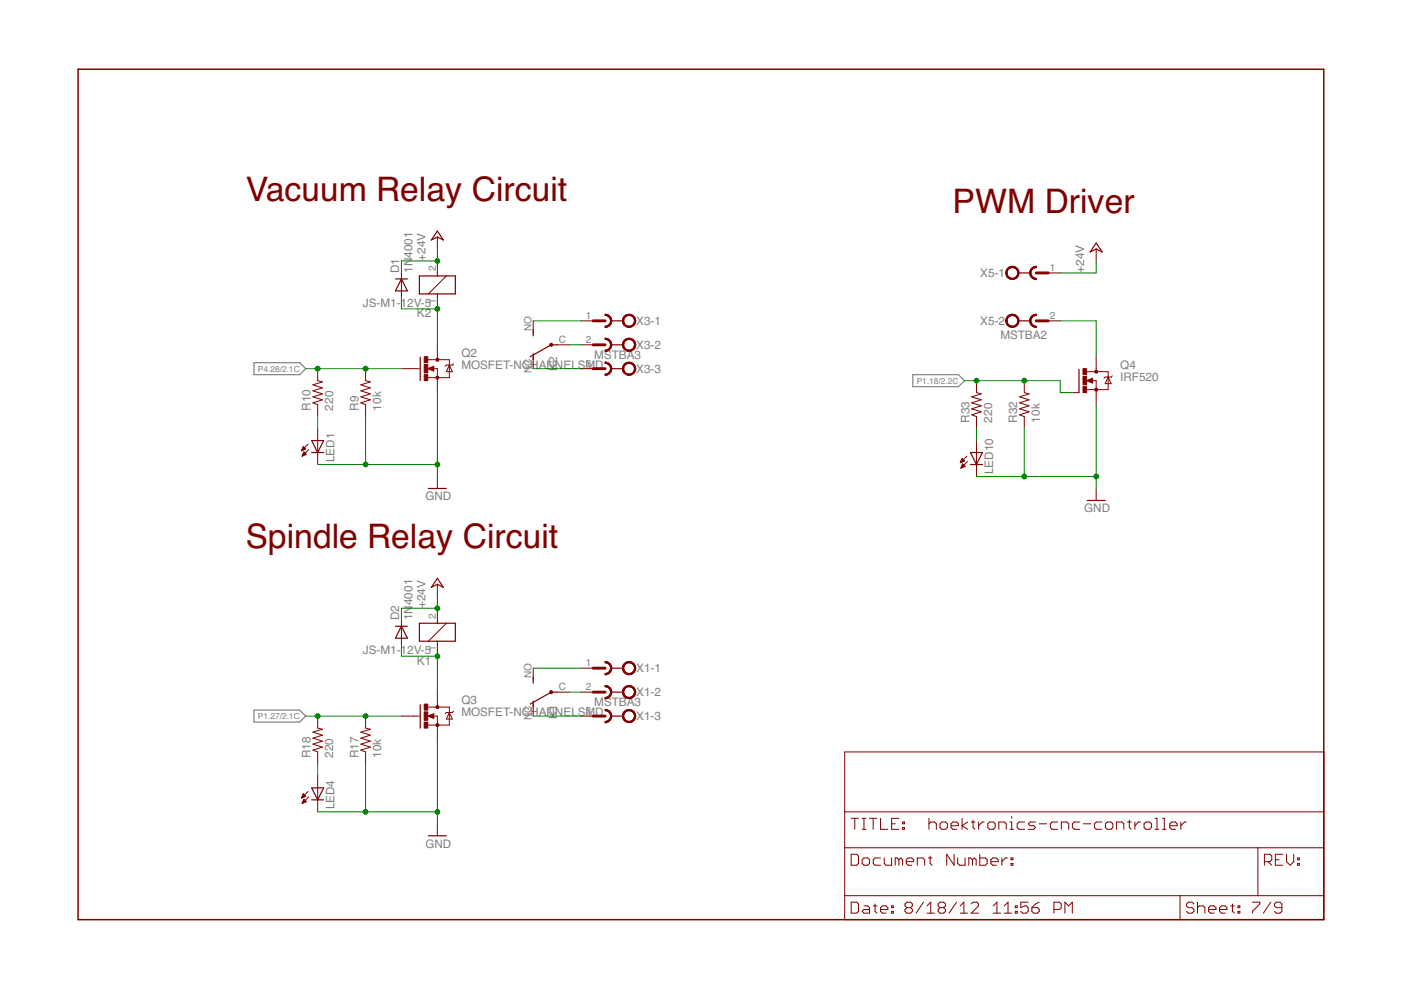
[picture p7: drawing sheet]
<svg xmlns="http://www.w3.org/2000/svg" width="297mm" height="210mm" viewBox="0 0 297 210" stroke-linecap="round" stroke-linejoin="round" font-family="sans-serif">
<defs><g id="words">
<g font-size="7.2" fill="#800000">
<text x="52.1" y="42.6">Vacuum Relay Circuit</text>
<text x="201.9" y="45.2">PWM Driver</text>
<text x="52.1" y="116.3">Spindle Relay Circuit</text>
</g>
<g font-size="2.5" fill="#808080">
<text x="84.6" y="57.9" transform="rotate(-90 84.6 57.9)">D1</text>
<text x="87.4" y="57.9" transform="rotate(-90 87.4 57.9)">1N</text>
<text x="87.4" y="54.7" transform="rotate(-90 87.4 54.7)">4001</text>
<text x="90.2" y="55.3" transform="rotate(-90 90.2 55.3)">+24V</text>
<text x="207.8" y="58.8">X5-1</text>
<text x="229.9" y="57.9" transform="rotate(-90 229.9 57.9)">+24V</text>
<text x="76.9" y="65.1">JS-M1-12V-5</text>
<text x="88.4" y="67.3">K2</text>
<text x="134.9" y="68.9">X3-1</text>
<text x="207.8" y="68.9">X5-2</text>
<text x="212.1" y="71.8">MSTBA2</text>
<text x="97.8" y="75.6">Q2</text>
<text x="126" y="76.1">MSTBA3</text>
<text x="134.9" y="74">X3-2</text>
<text x="97.8" y="78.2">MOSFET-NCHANNELSMD</text>
<text x="118.1" y="78.7" transform="rotate(-90 118.1 78.7)">K2</text>
<text x="134.9" y="79.1">X3-3</text>
<text x="237.5" y="80.7">IRF520</text>
<text x="237.5" y="78.2">Q4</text>
<text x="65.8" y="87.1" transform="rotate(-90 65.8 87.1)">R10</text>
<text x="70.6" y="87.1" transform="rotate(-90 70.6 87.1)">220</text>
<text x="76" y="87.1" transform="rotate(-90 76 87.1)">R9</text>
<text x="80.8" y="87.1" transform="rotate(-90 80.8 87.1)">10k</text>
<text x="205.5" y="89.6" transform="rotate(-90 205.5 89.6)">R33</text>
<text x="210.3" y="89.6" transform="rotate(-90 210.3 89.6)">220</text>
<text x="215.7" y="89.6" transform="rotate(-90 215.7 89.6)">R32</text>
<text x="220.5" y="89.6" transform="rotate(-90 220.5 89.6)">10k</text>
<text x="70.9" y="98" transform="rotate(-90 70.9 98)">LED1</text>
<text x="210.6" y="100.5" transform="rotate(-90 210.6 100.5)">LED10</text>
<text x="90.2" y="106.1">GND</text>
<text x="229.9" y="108.7">GND</text>
<text x="84.6" y="131.5" transform="rotate(-90 84.6 131.5)">D2</text>
<text x="87.4" y="131.5" transform="rotate(-90 87.4 131.5)">1N</text>
<text x="87.4" y="128.3" transform="rotate(-90 87.4 128.3)">4001</text>
<text x="90.2" y="129" transform="rotate(-90 90.2 129)">+24V</text>
<text x="76.9" y="138.7">JS-M1-12V-5</text>
<text x="88.4" y="140.9">K1</text>
<text x="134.9" y="142.6">X1-1</text>
<text x="97.8" y="149.3">Q3</text>
<text x="126" y="149.8">MSTBA3</text>
<text x="134.9" y="147.6">X1-2</text>
<text x="97.8" y="151.8">MOSFET-NCHANNELSMD</text>
<text x="118.1" y="152.4" transform="rotate(-90 118.1 152.4)">K1</text>
<text x="134.9" y="152.7">X1-3</text>
<text x="65.8" y="160.7" transform="rotate(-90 65.8 160.7)">R18</text>
<text x="70.6" y="160.7" transform="rotate(-90 70.6 160.7)">220</text>
<text x="76" y="160.7" transform="rotate(-90 76 160.7)">R17</text>
<text x="80.8" y="160.7" transform="rotate(-90 80.8 160.7)">10k</text>
<text x="70.9" y="171.6" transform="rotate(-90 70.9 171.6)">LED4</text>
<text x="90.2" y="179.8">GND</text>
</g>
<g font-size="2.1" fill="#808080">
<text x="92.4" y="57.5" transform="rotate(-90 92.4 57.5)">2</text>
<text x="222.6" y="57.5">1</text>
<text x="92.4" y="64.5" transform="rotate(-90 92.4 64.5)">1</text>
<text x="112.7" y="70.2" transform="rotate(-90 112.7 70.2)">NO</text>
<text x="124.2" y="67.7">1</text>
<text x="222.6" y="67.7">2</text>
<text x="118.5" y="72.7">C</text>
<text x="124.2" y="72.7">2</text>
<text x="124.2" y="77.8">3</text>
<text x="112.7" y="79" transform="rotate(-90 112.7 79)">NC</text>
<text x="92.4" y="131.1" transform="rotate(-90 92.4 131.1)">2</text>
<text x="92.4" y="138.1" transform="rotate(-90 92.4 138.1)">1</text>
<text x="112.7" y="143.8" transform="rotate(-90 112.7 143.8)">NO</text>
<text x="124.2" y="141.3">1</text>
<text x="118.5" y="146.4">C</text>
<text x="124.2" y="146.4">2</text>
<text x="112.7" y="152.7" transform="rotate(-90 112.7 152.7)">NC</text>
<text x="124.2" y="151.5">3</text>
</g>
<g font-size="1.8" fill="#808080">
<text x="54.7" y="78.8">P4.28/2.1C</text>
<text x="194.4" y="81.4">P1.18/2.2C</text>
<text x="54.7" y="152.5">P1.27/2.1C</text>
</g>
</g></defs>
<g fill="#808080" stroke="#808080" stroke-width=".25">
<path d="M64.8 78.2l-1.3 1.2z"/>
<path d="M53.8 79.4h9.7z"/>
<path d="M63.5 76.9l1.3 1.3z"/>
<path d="M53.8 76.9h9.7z"/>
<path d="M53.8 76.9v2.5z"/>
<path d="M64.8 151.8l-1.3 1.3z"/>
<path d="M53.8 153.1h9.7z"/>
<path d="M63.5 150.6l1.3 1.2z"/>
<path d="M53.8 150.6h9.7z"/>
<path d="M53.8 150.6v2.5z"/>
<path d="M204.5 80.7l-1.3 1.3z"/>
<path d="M193.5 82h9.7z"/>
<path d="M203.2 79.4l1.3 1.3z"/>
<path d="M193.5 79.4h9.7z"/>
<path d="M193.5 79.4v2.6z"/>
</g>
<g fill="#800000" stroke="#800000" stroke-width=".25">
<path d="M94.6 132.1h1.9z"/>
<path d="M88.9 132.1v3.9z"/>
<path d="M88.9 136h1.9z"/>
<path d="M96.5 132.1v3.9z"/>
<path d="M88.9 132.1h3.8z"/>
<path d="M92.7 136h3.8z"/>
<path d="M92.7 132.1h1.9z"/>
<path d="M90.8 136h1.9z"/>
<path d="M113.1 148.7v1.2z"/>
<path d="M113.1 143.6v1.2z"/>
<path d="M112.4 149.3l4.5-2.6z"/>
<path d="M116.9 146.7h1.2z"/>
<path d="M85.1 132.8l1.3 2.5z"/>
<path d="M85.1 132.8l-1.3 2.5z"/>
<path d="M83.8 132.8h1.3z"/>
<path d="M83.8 135.3h2.6z"/>
<path d="M85.1 132.8h1.3z"/>
<path d="M68.6 167l-1.2 2.6z"/>
<path d="M66.1 167l1.3 2.6z"/>
<path d="M67.4 169.6h1.2z"/>
<path d="M66.1 169.6h1.3z"/>
<path d="M67.4 167h1.2z"/>
<path d="M66.1 167h1.3z"/>
<path d="M90.8 177.2h3.8z"/>
<path d="M92.7 123.9l1.3 .6z"/>
<path d="M91.5 124.5l1.2-.6z"/>
<path d="M92.7 122.6l1.3 1.9z"/>
<path d="M92.7 122.6l-1.2 1.9z"/>
<path d="M129.6 141.7h2.5z"/>
<path d="M129.6 146.7h2.5z"/>
<path d="M129.6 151.8h2.5z"/>
<path d="M94.6 58.5h1.9z"/>
<path d="M88.9 58.5v3.8z"/>
<path d="M88.9 62.3h1.9z"/>
<path d="M96.5 58.5v3.8z"/>
<path d="M88.9 58.5h3.8z"/>
<path d="M92.7 62.3h3.8z"/>
<path d="M92.7 58.5h1.9z"/>
<path d="M90.8 62.3h1.9z"/>
<path d="M113.1 75v1.3z"/>
<path d="M113.1 69.9v1.3z"/>
<path d="M112.4 75.6l4.5-2.5z"/>
<path d="M116.9 73.1h1.2z"/>
<path d="M85.1 59.1l1.3 2.6z"/>
<path d="M85.1 59.1l-1.3 2.6z"/>
<path d="M83.8 59.1h1.3z"/>
<path d="M83.8 61.7h2.6z"/>
<path d="M85.1 59.1h1.3z"/>
<path d="M68.6 93.4l-1.2 2.5z"/>
<path d="M66.1 93.4l1.3 2.5z"/>
<path d="M67.4 95.9h1.2z"/>
<path d="M66.1 95.9h1.3z"/>
<path d="M67.4 93.4h1.2z"/>
<path d="M66.1 93.4h1.3z"/>
<path d="M90.8 103.6h3.8z"/>
<path d="M92.7 50.2l1.3 .7z"/>
<path d="M91.5 50.9l1.2-.7z"/>
<path d="M92.7 49l1.3 1.9z"/>
<path d="M92.7 49l-1.2 1.9z"/>
<path d="M129.6 68h2.5z"/>
<path d="M129.6 73.1h2.5z"/>
<path d="M129.6 78.2h2.5z"/>
<path d="M89.1 75.8v4.9z"/>
<path d="M89.1 149.4v5z"/>
<path d="M208.3 95.9l-1.3 2.6z"/>
<path d="M205.8 95.9l1.2 2.6z"/>
<path d="M207 98.5h1.3z"/>
<path d="M205.8 98.5h1.2z"/>
<path d="M207 95.9h1.3z"/>
<path d="M205.8 95.9h1.2z"/>
<path d="M230.5 106.1h3.8z"/>
<path d="M232.4 52.8l1.3 .6z"/>
<path d="M231.1 53.4l1.3-.6z"/>
<path d="M232.4 51.5l1.3 1.9z"/>
<path d="M232.4 51.5l-1.3 1.9z"/>
<path d="M215.9 57.9h2.5z"/>
<path d="M215.9 68h2.5z"/>
<path d="M228.8 78.3v4.9z"/>
</g>
<g fill="#800000" stroke="#800000" stroke-width=".21">
<path d="M92.7 129v2.5z"/>
<path d="M92.7 136.6v2.5z"/>
<path d="M92.7 131.5v.6z"/>
<path d="M92.7 136v.6z"/>
<path d="M94.6 132.1l-3.8 3.9z"/>
<path d="M113.1 149.3v2.5z"/>
<path d="M113.1 141.7v2.5z"/>
<path d="M118.1 146.7h2.6z"/>
<path d="M85.1 134v2.6z"/>
<path d="M85.1 131.5v2.5z"/>
<path d="M77.5 151.8v2.6z"/>
<path d="M77.5 159.4v2.6z"/>
<path d="M76.5 159l1 .4z"/>
<path d="M76.5 159l2-.6z"/>
<path d="M76.5 157.8l2 .6z"/>
<path d="M76.5 157.8l2-.7z"/>
<path d="M76.5 156.5l2 .6z"/>
<path d="M76.5 156.5l2-.6z"/>
<path d="M76.5 155.2l2 .7z"/>
<path d="M76.5 155.2l2-.6z"/>
<path d="M77.5 154.4l1 .2z"/>
<path d="M67.4 151.8v2.6z"/>
<path d="M67.4 159.4v2.6z"/>
<path d="M66.3 159l1.1 .4z"/>
<path d="M66.3 159l2.1-.6z"/>
<path d="M66.3 157.8l2.1 .6z"/>
<path d="M66.3 157.8l2.1-.7z"/>
<path d="M66.3 156.5l2.1 .6z"/>
<path d="M66.3 156.5l2.1-.6z"/>
<path d="M66.3 155.2l2.1 .7z"/>
<path d="M66.3 155.2l2.1-.6z"/>
<path d="M67.4 154.4l1 .2z"/>
<path d="M67.4 169.6v2.5z"/>
<path d="M67.4 164.5v2.5z"/>
<path d="M67.4 167v2.6z"/>
<path d="M65.3 167.8l-1.4 1.4z"/>
<path d="M65.4 169l-1.3 1.3z"/>
<path d="M64.3 168.3l-.4 .9z"/>
<path d="M64.3 168.3l.5 .5z"/>
<path d="M63.9 169.2l.9-.4z"/>
<path d="M64 169.1h.3z"/>
<path d="M64 169h.5z"/>
<path d="M64.1 168.8h.7z"/>
<path d="M64.1 168.7h.6z"/>
<path d="M64.2 168.6h.4z"/>
<path d="M64.2 168.5h.2z"/>
<path d="M64.4 169.5l-.3 .8z"/>
<path d="M64.4 169.5l.5 .5z"/>
<path d="M64.1 170.3l.8-.3z"/>
<path d="M64.1 170.3h.1z"/>
<path d="M64.1 170.2h.4z"/>
<path d="M64.2 170h.6z"/>
<path d="M64.2 169.9h.7z"/>
<path d="M64.3 169.8h.4z"/>
<path d="M64.3 169.7h.3z"/>
<path d="M92.7 174.7v2.5z"/>
<path d="M92.7 123.9v2.5z"/>
<path d="M123.2 141.7h2.6z"/>
<path d="M123.2 146.7h2.6z"/>
<path d="M123.2 151.8h2.6z"/>
<path d="M92.7 55.3v2.6z"/>
<path d="M92.7 62.9v2.6z"/>
<path d="M92.7 57.9v.6z"/>
<path d="M92.7 62.3v.6z"/>
<path d="M94.6 58.5l-3.8 3.8z"/>
<path d="M113.1 75.6v2.6z"/>
<path d="M113.1 68v2.6z"/>
<path d="M118.1 73.1h2.6z"/>
<path d="M85.1 60.4v2.5z"/>
<path d="M85.1 57.9v2.5z"/>
<path d="M77.5 78.2v2.5z"/>
<path d="M77.5 85.8v2.5z"/>
<path d="M76.5 85.4l1 .4z"/>
<path d="M76.5 85.4l2-.6z"/>
<path d="M76.5 84.1l2 .7z"/>
<path d="M76.5 84.1l2-.6z"/>
<path d="M76.5 82.9l2 .6z"/>
<path d="M76.5 82.9l2-.7z"/>
<path d="M76.5 81.6l2 .6z"/>
<path d="M76.5 81.6l2-.6z"/>
<path d="M77.5 80.7l1 .3z"/>
<path d="M67.4 78.2v2.5z"/>
<path d="M67.4 85.8v2.5z"/>
<path d="M66.3 85.4l1.1 .4z"/>
<path d="M66.3 85.4l2.1-.6z"/>
<path d="M66.3 84.1l2.1 .7z"/>
<path d="M66.3 84.1l2.1-.6z"/>
<path d="M66.3 82.9l2.1 .6z"/>
<path d="M66.3 82.9l2.1-.7z"/>
<path d="M66.3 81.6l2.1 .6z"/>
<path d="M66.3 81.6l2.1-.6z"/>
<path d="M67.4 80.7l1 .3z"/>
<path d="M67.4 95.9v2.6z"/>
<path d="M67.4 90.9v2.5z"/>
<path d="M67.4 93.4v2.5z"/>
<path d="M65.3 94.2l-1.4 1.4z"/>
<path d="M65.4 95.3l-1.3 1.4z"/>
<path d="M64.3 94.7l-.4 .9z"/>
<path d="M64.3 94.7l.5 .5z"/>
<path d="M63.9 95.6l.9-.4z"/>
<path d="M64 95.4h.3z"/>
<path d="M64.1 95.3h.5z"/>
<path d="M64.1 95.2h.7z"/>
<path d="M64.1 95h.5z"/>
<path d="M64.2 94.9h.3z"/>
<path d="M64.2 94.8h.2z"/>
<path d="M64.4 95.8l-.3 .9z"/>
<path d="M64.4 95.8l.5 .5z"/>
<path d="M64.1 96.7l.8-.4z"/>
<path d="M64.1 96.6h.2z"/>
<path d="M64.1 96.5h.5z"/>
<path d="M64.2 96.4h.7z"/>
<path d="M64.2 96.2h.6z"/>
<path d="M64.3 96.1h.4z"/>
<path d="M64.3 96h.3z"/>
<path d="M92.7 101v2.6z"/>
<path d="M92.7 50.2v2.6z"/>
<path d="M123.2 68h2.6z"/>
<path d="M123.2 73.1h2.6z"/>
<path d="M123.2 78.2h2.6z"/>
<path d="M90.7 76.3h2z"/>
<path d="M92.7 78.2v1.9z"/>
<path d="M90.7 80.1h2z"/>
<path d="M92.7 75.6v.7z"/>
<path d="M92.7 76.3h2.6z"/>
<path d="M92.7 80.1h2.6z"/>
<path d="M92.7 80.1v.6z"/>
<path d="M85.1 78.2h2.6z"/>
<path d="M92.7 73.1v2.5z"/>
<path d="M92.7 80.7v2.5z"/>
<path d="M87.7 78.2h1.2z"/>
<path d="M90.7 78.2l1.3 .5z"/>
<path d="M92 77.7v1z"/>
<path d="M90.7 78.2l1.3-.5z"/>
<path d="M91.8 78.2h.9z"/>
<path d="M95.3 76.3v1.1z"/>
<path d="M95.3 77.4v2.7z"/>
<path d="M95.3 77.4l-.7 1.4z"/>
<path d="M94.6 78.8h1.3z"/>
<path d="M95.3 77.4l.6 1.4z"/>
<path d="M94.6 77.4h.7z"/>
<path d="M95.3 77.4h.6z"/>
<path d="M95.9 77.4l.3-.2z"/>
<path d="M94.6 77.4l-.2 .3z"/>
<path d="M90.7 149.9h2z"/>
<path d="M92.7 151.8v1.9z"/>
<path d="M90.7 153.7h2z"/>
<path d="M92.7 149.3v.6z"/>
<path d="M92.7 149.9h2.6z"/>
<path d="M92.7 153.7h2.6z"/>
<path d="M92.7 153.7v.7z"/>
<path d="M85.1 151.8h2.6z"/>
<path d="M92.7 146.7v2.6z"/>
<path d="M92.7 154.4v2.5z"/>
<path d="M87.7 151.8h1.2z"/>
<path d="M90.7 151.8l1.3 .5z"/>
<path d="M92 151.3v1z"/>
<path d="M90.7 151.8l1.3-.5z"/>
<path d="M91.8 151.8h.9z"/>
<path d="M95.3 149.9v1.2z"/>
<path d="M95.3 151.1v2.6z"/>
<path d="M95.3 151.1l-.7 1.4z"/>
<path d="M94.6 152.5h1.3z"/>
<path d="M95.3 151.1l.6 1.4z"/>
<path d="M94.6 151.1h.7z"/>
<path d="M95.3 151.1h.6z"/>
<path d="M95.9 151.1l.3-.3z"/>
<path d="M94.6 151.1l-.2 .2z"/>
<path d="M179.1 195h71.1z"/>
<path d="M266.7 179.7h14z"/>
<path d="M179.1 189.9v5.1z"/>
<path d="M180.5 191.3v2.3z"/>
<path d="M180.5 193.6h1.1z"/>
<path d="M181.6 193.6l.4-.4z"/>
<path d="M182 191.7v1.5z"/>
<path d="M181.6 191.3l.4 .4z"/>
<path d="M180.5 191.3h1.1z"/>
<path d="M183.2 192.1h.8z"/>
<path d="M184 192.1l.4 .3z"/>
<path d="M184.4 192.4v1.2z"/>
<path d="M183.2 193.6h1.2z"/>
<path d="M182.8 193.2l.4 .4z"/>
<path d="M183.2 192.8l-.4 .4z"/>
<path d="M183.2 192.8h1.2z"/>
<path d="M185.5 191.7v1.5z"/>
<path d="M185.5 193.2l.4 .4z"/>
<path d="M185.1 192.1h.8z"/>
<path d="M187.1 193.6h.8z"/>
<path d="M186.7 193.2l.4 .4z"/>
<path d="M186.7 192.4v.8z"/>
<path d="M186.7 192.4l.4-.3z"/>
<path d="M187.1 192.1h.8z"/>
<path d="M187.9 192.1l.4 .3z"/>
<path d="M188.3 192.4v.4z"/>
<path d="M186.7 192.8h1.6z"/>
<path d="M189 192.1h.4z"/>
<path d="M189.4 192.1v.3z"/>
<path d="M189 192.4h.4z"/>
<path d="M189 192.1v.3z"/>
<path d="M189 193.2h.4z"/>
<path d="M189.4 193.2v.4z"/>
<path d="M189 193.6h.4z"/>
<path d="M189 193.2v.4z"/>
<path d="M191.9 191.7l.4-.4z"/>
<path d="M192.3 191.3h.8z"/>
<path d="M193.1 191.3l.3 .4z"/>
<path d="M193.4 191.7v.4z"/>
<path d="M193.4 192.1l-.3 .3z"/>
<path d="M193.1 192.4l.3 .4z"/>
<path d="M193.4 192.8v.4z"/>
<path d="M193.4 193.2l-.3 .4z"/>
<path d="M192.3 193.6h.8z"/>
<path d="M191.9 193.2l.4 .4z"/>
<path d="M191.9 192.8v.4z"/>
<path d="M191.9 192.8l.4-.4z"/>
<path d="M191.9 192.1l.4 .3z"/>
<path d="M191.9 191.7v.4z"/>
<path d="M192.3 192.4h.8z"/>
<path d="M195.8 191.3l-1.6 2.3z"/>
<path d="M196.6 192.1l.7-.8z"/>
<path d="M197.3 191.3v2.3z"/>
<path d="M196.6 193.6h1.5z"/>
<path d="M198.9 191.7l.4-.4z"/>
<path d="M199.3 191.3h.8z"/>
<path d="M200.1 191.3l.4 .4z"/>
<path d="M200.5 191.7v.4z"/>
<path d="M200.1 192.4l.4-.3z"/>
<path d="M200.1 192.4l.4 .4z"/>
<path d="M200.5 192.8v.4z"/>
<path d="M200.1 193.6l.4-.4z"/>
<path d="M199.3 193.6h.8z"/>
<path d="M198.9 193.2l.4 .4z"/>
<path d="M198.9 192.8v.4z"/>
<path d="M198.9 192.8l.4-.4z"/>
<path d="M198.9 192.1l.4 .3z"/>
<path d="M198.9 191.7v.4z"/>
<path d="M199.3 192.4h.8z"/>
<path d="M202.8 191.3l-1.6 2.3z"/>
<path d="M203.6 192.1l.8-.8z"/>
<path d="M204.4 191.3v2.3z"/>
<path d="M203.6 193.6h1.5z"/>
<path d="M205.9 193.6h1.6z"/>
<path d="M205.9 193.6l1.6-1.5z"/>
<path d="M207.5 191.7v.4z"/>
<path d="M207.1 191.3l.4 .4z"/>
<path d="M206.3 191.3h.8z"/>
<path d="M205.9 191.7l.4-.4z"/>
<path d="M210.6 192.1l.8-.8z"/>
<path d="M211.4 191.3v2.3z"/>
<path d="M210.6 193.6h1.6z"/>
<path d="M212.9 192.1l.8-.8z"/>
<path d="M213.7 191.3v2.3z"/>
<path d="M212.9 193.6h1.6z"/>
<path d="M215.3 192.1h.4z"/>
<path d="M215.7 192.1v.3z"/>
<path d="M215.3 192.4h.4z"/>
<path d="M215.3 192.1v.3z"/>
<path d="M215.3 193.2h.4z"/>
<path d="M215.7 193.2v.4z"/>
<path d="M215.3 193.6h.4z"/>
<path d="M215.3 193.2v.4z"/>
<path d="M216.4 191.3h1.6z"/>
<path d="M216.4 191.3v1.1z"/>
<path d="M216.4 192.4l.8-.3z"/>
<path d="M217.2 192.1h.4z"/>
<path d="M217.6 192.1l.4 .3z"/>
<path d="M218 192.4v.8z"/>
<path d="M217.6 193.6l.4-.4z"/>
<path d="M216.8 193.6h.8z"/>
<path d="M216.4 193.2l.4 .4z"/>
<path d="M219.6 191.7l.7-.4z"/>
<path d="M219.6 191.7l-.8 .7z"/>
<path d="M218.8 192.4v.8z"/>
<path d="M218.8 193.2l.4 .4z"/>
<path d="M219.2 193.6h.7z"/>
<path d="M219.9 193.6l.4-.4z"/>
<path d="M220.3 192.8v.4z"/>
<path d="M219.9 192.4l.4 .4z"/>
<path d="M218.8 192.4h1.1z"/>
<path d="M223.5 191.3v2.3z"/>
<path d="M223.5 191.3h1.1z"/>
<path d="M224.6 191.3l.4 .4z"/>
<path d="M225 191.7v.7z"/>
<path d="M225 192.4l-.4 .4z"/>
<path d="M223.5 192.8h1.1z"/>
<path d="M225.8 191.3v2.3z"/>
<path d="M225.8 191.3l.8 .8z"/>
<path d="M226.6 192.1l.8-.8z"/>
<path d="M227.4 191.3v2.3z"/>
<path d="M179.1 189.9h71.1z"/>
<path d="M179.1 179.7v10.2z"/>
<path d="M280.7 179.7v10.2z"/>
<path d="M250.2 189.9v5.1z"/>
<path d="M250.2 189.9h16.5z"/>
<path d="M250.2 195h30.5z"/>
<path d="M252.7 191.3l.4 .4z"/>
<path d="M251.9 191.3h.8z"/>
<path d="M251.9 191.3l-.3 .4z"/>
<path d="M251.6 191.7v.4z"/>
<path d="M251.6 192.1l.3 .3z"/>
<path d="M251.9 192.4h.8z"/>
<path d="M252.7 192.4l.4 .4z"/>
<path d="M253.1 192.8v.4z"/>
<path d="M252.7 193.6l.4-.4z"/>
<path d="M251.9 193.6h.8z"/>
<path d="M251.6 193.2l.3 .4z"/>
<path d="M253.9 191.3v2.3z"/>
<path d="M253.9 192.4l.4-.3z"/>
<path d="M254.3 192.1h.8z"/>
<path d="M255.1 192.1l.4 .3z"/>
<path d="M255.5 192.4v1.2z"/>
<path d="M256.6 193.6h.8z"/>
<path d="M256.2 193.2l.4 .4z"/>
<path d="M256.2 192.4v.8z"/>
<path d="M256.2 192.4l.4-.3z"/>
<path d="M256.6 192.1h.8z"/>
<path d="M257.4 192.1l.4 .3z"/>
<path d="M257.8 192.4v.4z"/>
<path d="M256.2 192.8h1.6z"/>
<path d="M259 193.6h.8z"/>
<path d="M258.6 193.2l.4 .4z"/>
<path d="M258.6 192.4v.8z"/>
<path d="M258.6 192.4l.4-.3z"/>
<path d="M259 192.1h.8z"/>
<path d="M259.8 192.1l.3 .3z"/>
<path d="M260.1 192.4v.4z"/>
<path d="M258.6 192.8h1.5z"/>
<path d="M261.3 191.7v1.5z"/>
<path d="M261.3 193.2l.4 .4z"/>
<path d="M260.9 192.1h.8z"/>
<path d="M262.5 192.1h.4z"/>
<path d="M262.9 192.1v.3z"/>
<path d="M262.5 192.4h.4z"/>
<path d="M262.5 192.1v.3z"/>
<path d="M262.5 193.2h.4z"/>
<path d="M262.9 193.2v.4z"/>
<path d="M262.5 193.6h.4z"/>
<path d="M262.5 193.2v.4z"/>
<path d="M265.5 191.3h1.6z"/>
<path d="M267.1 191.3v.4z"/>
<path d="M267.1 191.7l-1.6 1.5z"/>
<path d="M265.5 193.2v.4z"/>
<path d="M269.4 191.3l-1.5 2.3z"/>
<path d="M270.2 193.2l.4 .4z"/>
<path d="M270.6 193.6h.8z"/>
<path d="M271.4 193.6l.4-.4z"/>
<path d="M271.8 191.7v1.5z"/>
<path d="M271.4 191.3l.4 .4z"/>
<path d="M270.6 191.3h.8z"/>
<path d="M270.6 191.3l-.4 .4z"/>
<path d="M270.2 191.7v.4z"/>
<path d="M270.2 192.1l.4 .3z"/>
<path d="M270.6 192.4h1.2z"/>
<path d="M268.1 181.1v2.4z"/>
<path d="M268.1 181.1h1.1z"/>
<path d="M269.2 181.1l.4 .4z"/>
<path d="M269.6 181.5v.8z"/>
<path d="M269.6 182.3l-.4 .4z"/>
<path d="M268.1 182.7h1.1z"/>
<path d="M268.9 182.7l.7 .8z"/>
<path d="M270.4 181.1h1.6z"/>
<path d="M270.4 181.1v2.4z"/>
<path d="M270.4 183.5h1.6z"/>
<path d="M270.4 182.3h.8z"/>
<path d="M272.8 181.1v1.6z"/>
<path d="M272.8 182.7l.7 .8z"/>
<path d="M273.5 183.5l.8-.8z"/>
<path d="M274.3 181.1v1.6z"/>
<path d="M275.1 181.9h.4z"/>
<path d="M275.5 181.9v.4z"/>
<path d="M275.1 182.3h.4z"/>
<path d="M275.1 181.9v.4z"/>
<path d="M275.1 183.1h.4z"/>
<path d="M275.5 183.1v.4z"/>
<path d="M275.1 183.5h.4z"/>
<path d="M275.1 183.1v.4z"/>
<path d="M266.7 179.7v10.2z"/>
<path d="M179.1 179.7h87.6z"/>
<path d="M266.7 189.9h14z"/>
<path d="M280.7 189.9v5.1z"/>
<path d="M179.1 172.1v7.6z"/>
<path d="M179.1 159.4h101.6z"/>
<path d="M280.7 159.4v12.7z"/>
<path d="M179.1 172.1h101.6z"/>
<path d="M179.1 159.4v12.7z"/>
<path d="M280.7 172.1v7.6z"/>
<path d="M181.2 173.5v2.3z"/>
<path d="M180.5 173.5h1.5z"/>
<path d="M182.8 175.8h.8z"/>
<path d="M183.2 173.5v2.3z"/>
<path d="M182.8 173.5h.8z"/>
<path d="M185.1 173.5v2.3z"/>
<path d="M184.4 173.5h1.5z"/>
<path d="M186.7 173.5v2.3z"/>
<path d="M186.7 175.8h1.6z"/>
<path d="M189 173.5h1.6z"/>
<path d="M189 173.5v2.3z"/>
<path d="M189 175.8h1.6z"/>
<path d="M189 174.7h.8z"/>
<path d="M191.4 174.3h.3z"/>
<path d="M191.7 174.3v.4z"/>
<path d="M191.4 174.7h.3z"/>
<path d="M191.4 174.3v.4z"/>
<path d="M191.4 175.5h.3z"/>
<path d="M191.7 175.5v.3z"/>
<path d="M191.4 175.8h.3z"/>
<path d="M191.4 175.5v.3z"/>
<path d="M180.5 181.1v2.4z"/>
<path d="M180.5 183.5h1.1z"/>
<path d="M181.6 183.5l.4-.4z"/>
<path d="M182 181.5v1.6z"/>
<path d="M181.6 181.1l.4 .4z"/>
<path d="M180.5 181.1h1.1z"/>
<path d="M183.2 183.5h.8z"/>
<path d="M184 183.5l.4-.4z"/>
<path d="M184.4 182.3v.8z"/>
<path d="M184 181.9l.4 .4z"/>
<path d="M183.2 181.9h.8z"/>
<path d="M183.2 181.9l-.4 .4z"/>
<path d="M182.8 182.3v.8z"/>
<path d="M182.8 183.1l.4 .4z"/>
<path d="M185.5 181.9h1.2z"/>
<path d="M185.5 181.9l-.4 .4z"/>
<path d="M185.1 182.3v.8z"/>
<path d="M185.1 183.1l.4 .4z"/>
<path d="M185.5 183.5h1.2z"/>
<path d="M187.5 181.9v1.2z"/>
<path d="M187.5 183.1l.4 .4z"/>
<path d="M187.9 183.5h1.1z"/>
<path d="M189 181.9v1.6z"/>
<path d="M189.8 181.9v1.6z"/>
<path d="M189.8 181.9h.4z"/>
<path d="M190.2 181.9l.4 .4z"/>
<path d="M190.6 182.3v1.2z"/>
<path d="M190.6 182.3l.4-.4z"/>
<path d="M191 181.9l.4 .4z"/>
<path d="M191.4 182.3v1.2z"/>
<path d="M192.5 183.5h.8z"/>
<path d="M192.2 183.1l.3 .4z"/>
<path d="M192.2 182.3v.8z"/>
<path d="M192.2 182.3l.3-.4z"/>
<path d="M192.5 181.9h.8z"/>
<path d="M193.3 181.9l.4 .4z"/>
<path d="M193.7 182.3v.4z"/>
<path d="M192.2 182.7h1.5z"/>
<path d="M194.5 181.9v1.6z"/>
<path d="M194.5 181.9h1.2z"/>
<path d="M195.7 181.9l.3 .4z"/>
<path d="M196 182.3v1.2z"/>
<path d="M197.2 181.5v1.6z"/>
<path d="M197.2 183.1l.4 .4z"/>
<path d="M196.8 181.9h.8z"/>
<path d="M200.7 181.1v2.4z"/>
<path d="M200.7 181.1l1.6 2.4z"/>
<path d="M202.3 181.1v2.4z"/>
<path d="M203.1 181.9v1.2z"/>
<path d="M203.1 183.1l.4 .4z"/>
<path d="M203.5 183.5h1.1z"/>
<path d="M204.6 181.9v1.6z"/>
<path d="M205.4 181.9v1.6z"/>
<path d="M205.4 181.9h.4z"/>
<path d="M205.8 181.9l.4 .4z"/>
<path d="M206.2 182.3v1.2z"/>
<path d="M206.2 182.3l.4-.4z"/>
<path d="M206.6 181.9l.4 .4z"/>
<path d="M207 182.3v1.2z"/>
<path d="M207.7 181.1v2.4z"/>
<path d="M207.7 183.5h1.2z"/>
<path d="M208.9 183.5l.4-.4z"/>
<path d="M209.3 182.3v.8z"/>
<path d="M208.9 181.9l.4 .4z"/>
<path d="M207.7 181.9h1.2z"/>
<path d="M210.5 183.5h.7z"/>
<path d="M210.1 183.1l.4 .4z"/>
<path d="M210.1 182.3v.8z"/>
<path d="M210.1 182.3l.4-.4z"/>
<path d="M210.5 181.9h.7z"/>
<path d="M211.2 181.9l.4 .4z"/>
<path d="M211.6 182.3v.4z"/>
<path d="M210.1 182.7h1.5z"/>
<path d="M212.4 181.9v1.6z"/>
<path d="M212.4 182.7l.8-.8z"/>
<path d="M213.2 181.9h.4z"/>
<path d="M214.4 181.9h.4z"/>
<path d="M214.8 181.9v.4z"/>
<path d="M214.4 182.3h.4z"/>
<path d="M214.4 181.9v.4z"/>
<path d="M214.4 183.1h.4z"/>
<path d="M214.8 183.1v.4z"/>
<path d="M214.4 183.5h.4z"/>
<path d="M214.4 183.1v.4z"/>
<path d="M197 173.5v2.3z"/>
<path d="M197 174.7l.4-.4z"/>
<path d="M197.4 174.3h.7z"/>
<path d="M198.1 174.3l.4 .4z"/>
<path d="M198.5 174.7v1.1z"/>
<path d="M199.7 175.8h.8z"/>
<path d="M200.5 175.8l.4-.3z"/>
<path d="M200.9 174.7v.8z"/>
<path d="M200.5 174.3l.4 .4z"/>
<path d="M199.7 174.3h.8z"/>
<path d="M199.7 174.3l-.4 .4z"/>
<path d="M199.3 174.7v.8z"/>
<path d="M199.3 175.5l.4 .3z"/>
<path d="M202 175.8h.8z"/>
<path d="M201.6 175.5l.4 .3z"/>
<path d="M201.6 174.7v.8z"/>
<path d="M201.6 174.7l.4-.4z"/>
<path d="M202 174.3h.8z"/>
<path d="M202.8 174.3l.4 .4z"/>
<path d="M203.2 174.7v.4z"/>
<path d="M201.6 175.1h1.6z"/>
<path d="M204 173.5v2.3z"/>
<path d="M204 175.1l1.1 .7z"/>
<path d="M204 175.1l1.1-.8z"/>
<path d="M206.3 173.9v1.6z"/>
<path d="M206.3 175.5l.4 .3z"/>
<path d="M205.9 174.3h.8z"/>
<path d="M207.5 174.3v1.5z"/>
<path d="M208.3 174.3l-.8 .8z"/>
<path d="M208.3 174.3h.4z"/>
<path d="M209.8 175.8h.8z"/>
<path d="M210.6 175.8l.4-.3z"/>
<path d="M211 174.7v.8z"/>
<path d="M210.6 174.3l.4 .4z"/>
<path d="M209.8 174.3h.8z"/>
<path d="M209.8 174.3l-.4 .4z"/>
<path d="M209.4 174.7v.8z"/>
<path d="M209.4 175.5l.4 .3z"/>
<path d="M211.8 174.3v1.5z"/>
<path d="M211.8 174.3h1.1z"/>
<path d="M212.9 174.3l.4 .4z"/>
<path d="M213.3 174.7v1.1z"/>
<path d="M214.1 174.3h.4z"/>
<path d="M214.5 174.3v1.5z"/>
<path d="M214.1 175.8h.8z"/>
<path d="M214.5 173.1v.4z"/>
<path d="M216.1 174.3h1.1z"/>
<path d="M215.7 174.7l.4-.4z"/>
<path d="M215.7 174.7v.8z"/>
<path d="M215.7 175.5l.4 .3z"/>
<path d="M216.1 175.8h1.1z"/>
<path d="M218 175.8h1.2z"/>
<path d="M219.2 175.8l.4-.3z"/>
<path d="M219.2 175.1l.4 .4z"/>
<path d="M218.4 175.1h.8z"/>
<path d="M218 174.7l.4 .4z"/>
<path d="M218 174.7l.4-.4z"/>
<path d="M218.4 174.3h1.2z"/>
<path d="M220.3 174.7h1.6z"/>
<path d="M223.1 174.3h1.1z"/>
<path d="M223.1 174.3l-.4 .4z"/>
<path d="M222.7 174.7v.8z"/>
<path d="M222.7 175.5l.4 .3z"/>
<path d="M223.1 175.8h1.1z"/>
<path d="M225 174.3v1.5z"/>
<path d="M225 174.3h1.2z"/>
<path d="M226.2 174.3l.4 .4z"/>
<path d="M226.6 174.7v1.1z"/>
<path d="M227.8 174.3h1.1z"/>
<path d="M227.8 174.3l-.4 .4z"/>
<path d="M227.4 174.7v.8z"/>
<path d="M227.4 175.5l.4 .3z"/>
<path d="M227.8 175.8h1.1z"/>
<path d="M229.7 174.7h1.6z"/>
<path d="M232.4 174.3h1.2z"/>
<path d="M232.4 174.3l-.3 .4z"/>
<path d="M232.1 174.7v.8z"/>
<path d="M232.1 175.5l.3 .3z"/>
<path d="M232.4 175.8h1.2z"/>
<path d="M234.8 175.8h.7z"/>
<path d="M235.5 175.8l.4-.3z"/>
<path d="M235.9 174.7v.8z"/>
<path d="M235.5 174.3l.4 .4z"/>
<path d="M234.8 174.3h.7z"/>
<path d="M234.8 174.3l-.4 .4z"/>
<path d="M234.4 174.7v.8z"/>
<path d="M234.4 175.5l.4 .3z"/>
<path d="M236.7 174.3v1.5z"/>
<path d="M236.7 174.3h1.2z"/>
<path d="M237.9 174.3l.4 .4z"/>
<path d="M238.3 174.7v1.1z"/>
<path d="M239.4 173.9v1.6z"/>
<path d="M239.4 175.5l.4 .3z"/>
<path d="M239.1 174.3h.7z"/>
<path d="M240.6 174.3v1.5z"/>
<path d="M241.4 174.3l-.8 .8z"/>
<path d="M241.4 174.3h.4z"/>
<path d="M243 175.8h.7z"/>
<path d="M243.7 175.8l.4-.3z"/>
<path d="M244.1 174.7v.8z"/>
<path d="M243.7 174.3l.4 .4z"/>
<path d="M243 174.3h.7z"/>
<path d="M243 174.3l-.4 .4z"/>
<path d="M242.6 174.7v.8z"/>
<path d="M242.6 175.5l.4 .3z"/>
<path d="M244.9 173.5h.4z"/>
<path d="M245.3 173.5v2.3z"/>
<path d="M244.9 175.8h.8z"/>
<path d="M246.5 173.5h.3z"/>
<path d="M246.8 173.5v2.3z"/>
<path d="M246.5 175.8h.7z"/>
<path d="M248.4 175.8h.8z"/>
<path d="M248 175.5l.4 .3z"/>
<path d="M248 174.7v.8z"/>
<path d="M248 174.7l.4-.4z"/>
<path d="M248.4 174.3h.8z"/>
<path d="M249.2 174.3l.4 .4z"/>
<path d="M249.6 174.7v.4z"/>
<path d="M248 175.1h1.6z"/>
<path d="M250.4 174.3v1.5z"/>
<path d="M250.4 175.1l.7-.8z"/>
<path d="M251.1 174.3h.4z"/>
<path d="M217.2 80.7v2.5z"/>
<path d="M217.2 88.3v2.6z"/>
<path d="M216.2 87.9l1 .4z"/>
<path d="M216.2 87.9l2-.6z"/>
<path d="M216.2 86.7l2 .6z"/>
<path d="M216.2 86.7l2-.7z"/>
<path d="M216.2 85.4l2 .6z"/>
<path d="M216.2 85.4l2-.6z"/>
<path d="M216.2 84.1l2 .7z"/>
<path d="M216.2 84.1l2-.6z"/>
<path d="M217.2 83.2l1 .3z"/>
<path d="M207 80.7v2.5z"/>
<path d="M207 88.3v2.6z"/>
<path d="M206 87.9l1 .4z"/>
<path d="M206 87.9l2-.6z"/>
<path d="M206 86.7l2 .6z"/>
<path d="M206 86.7l2-.7z"/>
<path d="M206 85.4l2 .6z"/>
<path d="M206 85.4l2-.6z"/>
<path d="M206 84.1l2 .7z"/>
<path d="M206 84.1l2-.6z"/>
<path d="M207 83.2l1 .3z"/>
<path d="M207 98.5v2.5z"/>
<path d="M207 93.4v2.5z"/>
<path d="M207 95.9v2.6z"/>
<path d="M205 96.7l-1.4 1.4z"/>
<path d="M205.1 97.9l-1.4 1.4z"/>
<path d="M204 97.2l-.4 .9z"/>
<path d="M204 97.2l.5 .5z"/>
<path d="M203.6 98.1l.9-.4z"/>
<path d="M203.7 97.9h.3z"/>
<path d="M203.7 97.8h.6z"/>
<path d="M203.8 97.7h.6z"/>
<path d="M203.8 97.6h.5z"/>
<path d="M203.9 97.5h.3z"/>
<path d="M203.9 97.3h.2z"/>
<path d="M204.1 98.4l-.4 .9z"/>
<path d="M204.1 98.4l.5 .5z"/>
<path d="M203.7 99.3l.9-.4z"/>
<path d="M203.8 99.1h.2z"/>
<path d="M203.8 99h.5z"/>
<path d="M203.9 98.9h.7z"/>
<path d="M203.9 98.8h.6z"/>
<path d="M204 98.7h.4z"/>
<path d="M204 98.5h.3z"/>
<path d="M232.4 103.6v2.5z"/>
<path d="M232.4 52.8v2.5z"/>
<path d="M222.2 57.9h2.6z"/>
<path d="M222.2 68h2.6z"/>
<path d="M232.4 75.6v2.6z"/>
<path d="M232.4 83.2v2.6z"/>
<path d="M227.3 83.2h1.5z"/>
<path d="M230.4 78.8h2z"/>
<path d="M232.4 80.7v1.9z"/>
<path d="M230.4 82.6h2z"/>
<path d="M232.4 78.2v.6z"/>
<path d="M232.4 78.8h2.5z"/>
<path d="M234.9 78.8v1.1z"/>
<path d="M234.9 79.9v2.7z"/>
<path d="M232.4 82.6h2.5z"/>
<path d="M232.4 82.6v.6z"/>
<path d="M234.9 79.9l-.6 1.4z"/>
<path d="M234.3 81.3h1.3z"/>
<path d="M234.9 79.9l.7 1.4z"/>
<path d="M234.3 79.9h.6z"/>
<path d="M234.9 79.9h.7z"/>
<path d="M235.8 79.7l-.2 .2z"/>
<path d="M234.1 80.2l.2-.3z"/>
<path d="M230.4 80.7l1.2 .5z"/>
<path d="M231.6 80.2v1z"/>
<path d="M230.4 80.7l1.2-.5z"/>
<path d="M231.5 80.7h.9z"/>
<path d="M132.4 140.7a1.39 1.39 0 0 1 2.2 .3 1.39 1.39 0 0 1-.9 2 1.39 1.39 0 0 1-1.7-1.3h.2a1.15 1.15 0 0 1 1.6-1.1 1.15 1.15 0 0 1 .3 1.9 1.15 1.15 0 0 1-1.8-.6l-.1-.2h-.2z" fill-rule="evenodd"/>
<path d="M128.3 140.3a1.37 1.37 0 0 1 1.4 1.4h-.3l-.2-.8-.4-.3-.5-.1z" fill-rule="evenodd"/>
<path d="M128.3 142.8l.7-.2 .3-.4 .1-.5h.3a1.37 1.37 0 0 1-1.4 1.4z" fill-rule="evenodd"/>
<path d="M132.4 140.7a1.39 1.39 0 0 1 2.2 .3 1.39 1.39 0 0 1-.9 2 1.39 1.39 0 0 1-1.7-1.3h.2a1.15 1.15 0 0 1 1.6-1.1 1.15 1.15 0 0 1 .3 1.9 1.15 1.15 0 0 1-1.8-.6l-.1-.2h-.2z" fill-rule="evenodd"/>
<path d="M128.3 140.3a1.4 1.4 0 0 1 1.4 1.4 1.4 1.4 0 0 1-1.4 1.4v-.3a1.14 1.14 0 0 0 1.1-1.1 1.14 1.14 0 0 0-1.1-1.2z" fill-rule="evenodd"/>
<path d="M132.4 145.8a1.4 1.4 0 0 1 2.2 .2 1.4 1.4 0 0 1-.8 2.1 1.4 1.4 0 0 1-1.8-1.4h.2a1.15 1.15 0 0 1 1.6-1 1.15 1.15 0 0 1 .3 1.9 1.15 1.15 0 0 1-1.8-.6l-.1-.3h-.2z" fill-rule="evenodd"/>
<path d="M128.3 145.4a1.37 1.37 0 0 1 1.4 1.3h-.3l-.2-.7-.4-.3-.5-.1z" fill-rule="evenodd"/>
<path d="M128.3 147.9l.7-.3 .3-.4 .1-.5h.3a1.37 1.37 0 0 1-1.4 1.4z" fill-rule="evenodd"/>
<path d="M132.4 145.8a1.4 1.4 0 0 1 2.2 .2 1.4 1.4 0 0 1-.8 2.1 1.4 1.4 0 0 1-1.8-1.4h.2a1.15 1.15 0 0 1 1.6-1 1.15 1.15 0 0 1 .3 1.9 1.15 1.15 0 0 1-1.8-.6l-.1-.3h-.2z" fill-rule="evenodd"/>
<path d="M128.3 145.4a1.4 1.4 0 0 1 1.4 1.3 1.4 1.4 0 0 1-1.4 1.4v-.2a1.14 1.14 0 0 0 1.1-1.2 1.14 1.14 0 0 0-1.1-1.1z" fill-rule="evenodd"/>
<path d="M132.4 150.9a1.4 1.4 0 0 1 2.2 .2 1.4 1.4 0 0 1-.8 2.1 1.4 1.4 0 0 1-1.8-1.4h.2a1.15 1.15 0 0 1 1.6-1.1 1.15 1.15 0 0 1 .3 2 1.15 1.15 0 0 1-1.8-.6l-.1-.3h-.2z" fill-rule="evenodd"/>
<path d="M128.3 150.4a1.37 1.37 0 0 1 1.4 1.4h-.3l-.2-.7-.4-.3-.5-.1z" fill-rule="evenodd"/>
<path d="M128.3 153l.7-.3 .3-.4 .1-.5h.3a1.41 1.41 0 0 1-1.4 1.4z" fill-rule="evenodd"/>
<path d="M132.4 150.9a1.4 1.4 0 0 1 2.2 .2 1.4 1.4 0 0 1-.8 2.1 1.4 1.4 0 0 1-1.8-1.4h.2a1.15 1.15 0 0 1 1.6-1.1 1.15 1.15 0 0 1 .3 2 1.15 1.15 0 0 1-1.8-.6l-.1-.3h-.2z" fill-rule="evenodd"/>
<path d="M128.3 150.4a1.4 1.4 0 0 1 1.4 1.4 1.4 1.4 0 0 1-1.4 1.4v-.2a1.14 1.14 0 0 0 1.1-1.2 1.14 1.14 0 0 0-1.1-1.1z" fill-rule="evenodd"/>
<path d="M132.4 67.1a1.4 1.4 0 0 1 2.2 .2 1.4 1.4 0 0 1-.8 2.1 1.4 1.4 0 0 1-1.8-1.4h.2a1.15 1.15 0 0 1 1.6-1.1 1.15 1.15 0 0 1 .3 2 1.15 1.15 0 0 1-1.8-.6l-.1-.3h-.2z" fill-rule="evenodd"/>
<path d="M128.3 66.6a1.37 1.37 0 0 1 1.4 1.4h-.3l-.2-.7-.4-.3-.5-.1z" fill-rule="evenodd"/>
<path d="M128.3 69.2l.7-.3 .3-.4 .1-.5h.3a1.37 1.37 0 0 1-1.4 1.4z" fill-rule="evenodd"/>
<path d="M132.4 67.1a1.4 1.4 0 0 1 2.2 .2 1.4 1.4 0 0 1-.8 2.1 1.4 1.4 0 0 1-1.8-1.4h.2a1.15 1.15 0 0 1 1.6-1.1 1.15 1.15 0 0 1 .3 2 1.15 1.15 0 0 1-1.8-.6l-.1-.3h-.2z" fill-rule="evenodd"/>
<path d="M128.3 66.6a1.4 1.4 0 0 1 1.4 1.4 1.4 1.4 0 0 1-1.4 1.4v-.2a1.14 1.14 0 0 0 1.1-1.2 1.14 1.14 0 0 0-1.1-1.1z" fill-rule="evenodd"/>
<path d="M132.4 72.1a1.4 1.4 0 0 1 2.2 .3 1.4 1.4 0 0 1-.8 2 1.4 1.4 0 0 1-1.8-1.3h.2a1.15 1.15 0 0 1 1.6-1.1 1.15 1.15 0 0 1 .3 1.9 1.15 1.15 0 0 1-1.8-.5l-.1-.3h-.2z" fill-rule="evenodd"/>
<path d="M128.3 71.7a1.37 1.37 0 0 1 1.4 1.4h-.3l-.2-.7-.4-.3-.5-.1z" fill-rule="evenodd"/>
<path d="M128.3 74.3l.7-.3 .3-.4 .1-.5h.3a1.41 1.41 0 0 1-1.4 1.4z" fill-rule="evenodd"/>
<path d="M132.4 72.1a1.4 1.4 0 0 1 2.2 .3 1.4 1.4 0 0 1-.8 2 1.4 1.4 0 0 1-1.8-1.3h.2a1.15 1.15 0 0 1 1.6-1.1 1.15 1.15 0 0 1 .3 1.9 1.15 1.15 0 0 1-1.8-.5l-.1-.3h-.2z" fill-rule="evenodd"/>
<path d="M128.3 71.7a1.4 1.4 0 0 1 1.4 1.4 1.4 1.4 0 0 1-1.4 1.4v-.2a1.14 1.14 0 0 0 1.1-1.2 1.14 1.14 0 0 0-1.1-1.1z" fill-rule="evenodd"/>
<path d="M132.4 77.2a1.4 1.4 0 0 1 2.2 .3 1.4 1.4 0 0 1-.9 2 1.4 1.4 0 0 1-1.7-1.3h.2a1.15 1.15 0 0 1 1.6-1.1 1.15 1.15 0 0 1 .3 1.9 1.15 1.15 0 0 1-1.8-.5l-.1-.3h-.2z" fill-rule="evenodd"/>
<path d="M128.3 76.8a1.41 1.41 0 0 1 1.4 1.4h-.3l-.2-.7-.4-.3-.5-.2z" fill-rule="evenodd"/>
<path d="M128.3 79.3l.7-.2 .3-.4 .1-.5h.3a1.37 1.37 0 0 1-1.4 1.4z" fill-rule="evenodd"/>
<path d="M132.4 77.2a1.4 1.4 0 0 1 2.2 .3 1.4 1.4 0 0 1-.9 2 1.4 1.4 0 0 1-1.7-1.3h.2a1.15 1.15 0 0 1 1.6-1.1 1.15 1.15 0 0 1 .3 1.9 1.15 1.15 0 0 1-1.8-.5l-.1-.3h-.2z" fill-rule="evenodd"/>
<path d="M128.3 76.8a1.4 1.4 0 0 1 1.4 1.4 1.4 1.4 0 0 1-1.4 1.4v-.3a1.14 1.14 0 0 0 1.1-1.1 1.14 1.14 0 0 0-1.1-1.2z" fill-rule="evenodd"/>
<path d="M92.5 76h.5v.5h-.5z" fill-rule="evenodd"/>
<path d="M92.5 153.5h.5v.5h-.5z" fill-rule="evenodd"/>
<path d="M213.6 56.9a1.4 1.4 0 0 1 2.2 .2 1.4 1.4 0 0 1-.8 2.1 1.4 1.4 0 0 1-1.7-1.3h.2a1.14 1.14 0 0 1 1.7-1 1.14 1.14 0 0 1 .1 1.9 1.14 1.14 0 0 1-1.8-.7v-.2h-.2z" fill-rule="evenodd"/>
<path d="M218.3 57.9h.3l.4 .9 .7 .2v.3a1.41 1.41 0 0 1-1.4-1.4z" fill-rule="evenodd"/>
<path d="M218.7 56.9l.6-.4h.4v.2l-.7 .3-.3 .4-.1 .5h-.3z" fill-rule="evenodd"/>
<path d="M213.6 56.9a1.4 1.4 0 0 1 2.2 .2 1.4 1.4 0 0 1-.8 2.1 1.4 1.4 0 0 1-1.7-1.3h.2a1.14 1.14 0 0 1 1.7-1 1.14 1.14 0 0 1 .1 1.9 1.14 1.14 0 0 1-1.8-.7v-.2h-.2z" fill-rule="evenodd"/>
<path d="M218.7 56.9l.9-.4h.1v.2a1.14 1.14 0 0 0-1.1 1.2 1.14 1.14 0 0 0 1.1 1.1v.3a1.39 1.39 0 0 1-1.3-.9 1.39 1.39 0 0 1 .3-1.5z" fill-rule="evenodd"/>
<path d="M213.6 67.1a1.4 1.4 0 0 1 2.2 .1 1.4 1.4 0 0 1-.7 2.1 1.4 1.4 0 0 1-1.8-1.3h.2a1.14 1.14 0 0 1 1.7-.9 1.14 1.14 0 0 1 .1 1.9 1.14 1.14 0 0 1-1.8-.7v-.3h-.2z" fill-rule="evenodd"/>
<path d="M218.3 68h.3l.4 .9 .7 .3v.2a1.41 1.41 0 0 1-1.4-1.4z" fill-rule="evenodd"/>
<path d="M218.7 67l.6-.3 .4-.1v.3l-.7 .2-.3 .4-.1 .5h-.3z" fill-rule="evenodd"/>
<path d="M213.6 67.1a1.4 1.4 0 0 1 2.2 .1 1.4 1.4 0 0 1-.7 2.1 1.4 1.4 0 0 1-1.8-1.3h.2a1.14 1.14 0 0 1 1.7-.9 1.14 1.14 0 0 1 .1 1.9 1.14 1.14 0 0 1-1.8-.7v-.3h-.2z" fill-rule="evenodd"/>
<path d="M218.7 67l.9-.4h.1v.3a1.14 1.14 0 0 0-1.1 1.1 1.14 1.14 0 0 0 1.1 1.2v.2a1.39 1.39 0 0 1-1.3-.8 1.39 1.39 0 0 1 .3-1.6z" fill-rule="evenodd"/>
<circle cx="116.9" cy="146.7" r=".33"/>
<circle cx="116.9" cy="73.1" r=".33"/>
<circle cx="92.7" cy="80.1" r=".32"/>
<circle cx="92.7" cy="149.9" r=".33"/>
<circle cx="232.4" cy="82.6" r=".32"/>
<circle cx="232.4" cy="78.8" r=".32"/>
</g>
<g fill="#800000" stroke="#800000" stroke-width=".61">
<path d="M125.8 141.7h2.5z"/>
<path d="M125.8 146.7h2.5z"/>
<path d="M125.8 151.8h2.5z"/>
<path d="M125.8 68h2.5z"/>
<path d="M125.8 73.1h2.5z"/>
<path d="M125.8 78.2h2.5z"/>
<path d="M219.7 57.9h2.5z"/>
<path d="M219.7 68h2.5z"/>
</g>
<g fill="#800000" stroke="#800000" stroke-width=".21">
<path d="M89.9 79.4h.8v1.3h-.8z"/>
<path d="M89.9 75.6h.8v1.3h-.8z"/>
<path d="M89.9 77.3h.8v1.8h-.8z"/>
<path d="M89.9 153.1h.8v1.3h-.8z"/>
<path d="M89.9 149.3h.8v1.3h-.8z"/>
<path d="M89.9 150.9h.8v1.8h-.8z"/>
<path d="M229.6 82h.8v1.2h-.8z"/>
<path d="M229.6 78.2h.8v1.2h-.8z"/>
<path d="M229.6 79.8h.8v1.8h-.8z"/>
</g>
<g fill="#800000" stroke="#800000" stroke-width=".32">
<path d="M91 78.2l.8-.3z"/>
<path d="M91 78.2l.8 .2z"/>
<path d="M91.8 78.2v.2z"/>
<path d="M91.6 78.2h.2z"/>
<path d="M91 151.8l.8-.2z"/>
<path d="M91 151.8l.8 .3z"/>
<path d="M91.8 151.8v.3z"/>
<path d="M91.6 151.8h.2z"/>
<path d="M16.6 14.7v180.3z"/>
<path d="M16.6 195h264.1z"/>
<path d="M280.7 14.7v180.3z"/>
<path d="M16.6 14.7h264.1z"/>
<path d="M230.6 80.7l.9-.2z"/>
<path d="M230.6 80.7l.9 .3z"/>
<path d="M231.5 80.7v.3z"/>
<path d="M231.3 80.7h.2z"/>
</g>
<g fill="#008000" stroke="#008000" stroke-width=".21">
<path d="M67.4 172.1h10.1z"/>
<path d="M77.5 172.1h15.2z"/>
<path d="M92.7 172.1v2.6z"/>
<path d="M77.5 162v10.1z"/>
<path d="M92.7 156.9v15.2z"/>
<path d="M67.4 98.5h10.1z"/>
<path d="M77.5 98.5h15.2z"/>
<path d="M92.7 98.5v2.5z"/>
<path d="M77.5 88.3v10.2z"/>
<path d="M92.7 83.2v15.3z"/>
<path d="M207 101h10.2z"/>
<path d="M217.2 101h15.2z"/>
<path d="M232.4 101v2.6z"/>
<path d="M217.2 90.9v10.1z"/>
<path d="M232.4 85.8v15.2z"/>
<path d="M92.7 126.4v2.6z"/>
<path d="M85.1 129h7.6z"/>
<path d="M85.1 129v2.5z"/>
<path d="M92.7 52.8v2.5z"/>
<path d="M85.1 55.3h7.6z"/>
<path d="M85.1 55.3v2.6z"/>
<path d="M232.4 55.3v2.6z"/>
<path d="M224.8 57.9h7.6z"/>
<path d="M67.4 78.2h10.1z"/>
<path d="M64.8 78.2h2.6z"/>
<path d="M77.5 78.2h7.6z"/>
<path d="M67.4 151.8h10.1z"/>
<path d="M64.8 151.8h2.6z"/>
<path d="M77.5 151.8h7.6z"/>
<path d="M85.1 136.6v2.5z"/>
<path d="M85.1 139.1h7.6z"/>
<path d="M92.7 139.1v7.6z"/>
<path d="M67.4 162v2.5z"/>
<path d="M113.1 141.7h10.1z"/>
<path d="M120.7 146.7h2.5z"/>
<path d="M113.1 151.8h10.1z"/>
<path d="M85.1 62.9v2.6z"/>
<path d="M85.1 65.5h7.6z"/>
<path d="M92.7 65.5v7.6z"/>
<path d="M67.4 88.3v2.6z"/>
<path d="M113.1 68h10.1z"/>
<path d="M120.7 73.1h2.5z"/>
<path d="M113.1 78.2h10.1z"/>
<path d="M207 80.7h10.2z"/>
<path d="M204.5 80.7h2.5z"/>
<path d="M217.2 80.7h7.6z"/>
<path d="M224.8 80.7v2.5z"/>
<path d="M224.8 83.2h2.5z"/>
<path d="M224.8 68h7.6z"/>
<path d="M232.4 68v7.6z"/>
<path d="M207 90.9v2.5z"/>
<circle cx="77.5" cy="172.1" r=".51"/>
<circle cx="92.7" cy="172.1" r=".51"/>
<circle cx="77.5" cy="98.5" r=".51"/>
<circle cx="92.7" cy="98.5" r=".51"/>
<circle cx="217.2" cy="101" r=".51"/>
<circle cx="232.4" cy="101" r=".51"/>
<circle cx="92.7" cy="129" r=".51"/>
<circle cx="92.7" cy="55.3" r=".51"/>
<circle cx="67.4" cy="78.2" r=".51"/>
<circle cx="77.5" cy="78.2" r=".51"/>
<circle cx="67.4" cy="151.8" r=".51"/>
<circle cx="77.5" cy="151.8" r=".51"/>
<circle cx="92.7" cy="139.1" r=".51"/>
<circle cx="92.7" cy="65.5" r=".51"/>
<circle cx="207" cy="80.7" r=".51"/>
<circle cx="217.2" cy="80.7" r=".51"/>
</g>
<use href="#words"/>
</svg>
